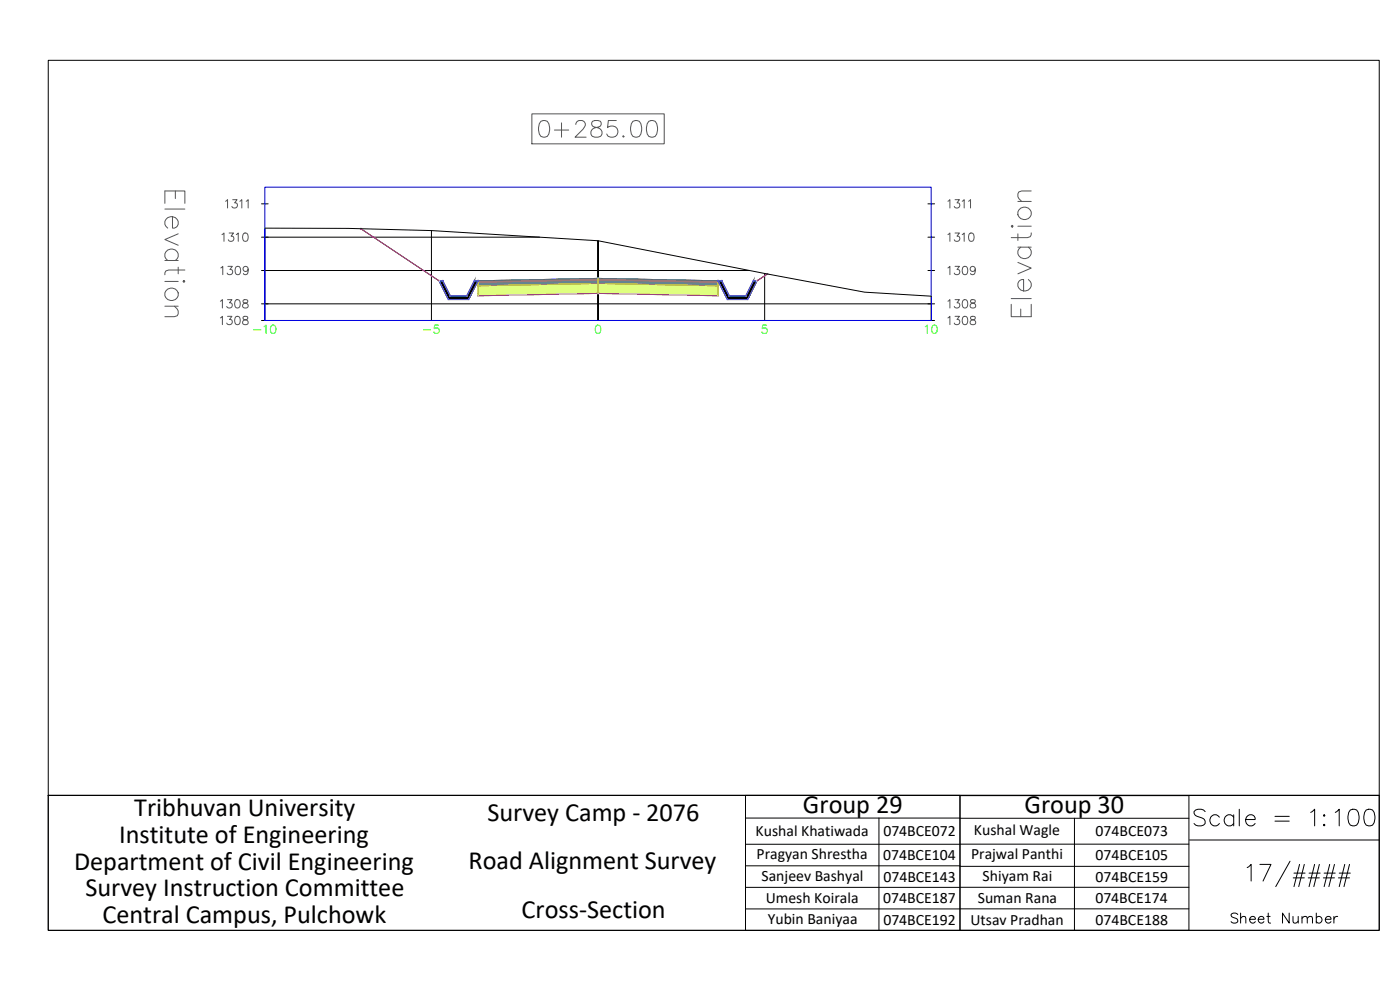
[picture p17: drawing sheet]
<svg xmlns="http://www.w3.org/2000/svg" width="420mm" height="297mm" viewBox="0 0 420 297" stroke-linecap="round" stroke-linejoin="round" font-family="sans-serif">
<defs><g id="words">
<text font-size="8.8" x="357" y="249.1">Scale = 1:100</text>
<g font-size="7.9">
<text x="40.3" y="244.7">Tribhuvan University</text>
<text x="241" y="244">Group 29</text>
<text x="307.5" y="244.1">Group 30</text>
<text x="146.3" y="246.4">Survey Camp - 2076</text>
<text x="35.7" y="252.8">Institute of Engineering</text>
<text x="22.2" y="261">Department of Civil Engineering</text>
<text x="140.6" y="260.7">Road Alignment Survey</text>
<text x="25.6" y="268.9">Survey Instruction Committee</text>
<text x="156.5" y="275.5">Cross-Section</text>
<text x="30.7" y="277.1">Central Campus, Pulchowk</text>
</g>
<text font-size="6.6" x="368.3" y="278.3">Sheet Number</text>
<g font-size="4.7">
<text x="226.8" y="251">Kushal Khatiwada</text>
<text x="265.1" y="250.9">074BCE072</text>
<text x="292.3" y="250.6">Kushal Wagle</text>
<text x="328.8" y="250.9">074BCE073</text>
<text x="227" y="257.7">Pragyan Shrestha</text>
<text x="291.4" y="257.8">Prajwal Panthi</text>
<text x="265" y="258">074BCE104</text>
<text x="328.8" y="258.1">074BCE105</text>
<text x="228.6" y="264.2">Sanjeev Bashyal</text>
<text x="265.1" y="264.5">074BCE143</text>
<text x="294.9" y="264.3">Shiyam Rai</text>
<text x="328.8" y="264.6">074BCE159</text>
<text x="229.8" y="271.1">Umesh Koirala</text>
<text x="265.1" y="271">074BCE187</text>
<text x="293.5" y="271">Suman Rana</text>
<text x="328.7" y="271">074BCE174</text>
<text x="230.4" y="277.1">Yubin Baniyaa</text>
<text x="265.1" y="277.4">074BCE192</text>
<text x="291.3" y="277.5">Utsav Pradhan</text>
<text x="328.8" y="277.4">074BCE188</text>
</g>
</g></defs>
<!-- layer: C-ANNO-VFRM -->
<path d="M76.1 99h2.2M79.2 98l.6-.5v2.5M81.5 97.7a.81 .81 0 0 1 1.2 .3 1.26 1.26 0 0 1-.8 2 1.6 1.6 0 0 1-.4-2.3zM127.1 99h2.1M131.6 97.5h-1.2l-.1 1.1a.88 .88 0 0 1 1.4 0 .88 .88 0 0 1-.2 1.3 .88 .88 0 0 1-1.3-.3M179 97.7a.82 .82 0 0 1 1.2 .3 1.26 1.26 0 0 1-.8 2 1.59 1.59 0 0 1-.4-2.3zM230.1 97.5h-1.2l-.1 1.1a.88 .88 0 0 1 1.3 0 .88 .88 0 0 1-.2 1.3 .88 .88 0 0 1-1.3-.3M277.7 98l.6-.5v2.5M280 97.7a.82 .82 0 0 1 1.1 .3 1.26 1.26 0 0 1-.8 2 1.59 1.59 0 0 1-.3-2.3z" fill="none" stroke="#0f0" stroke-width=".3"/>
<!-- layer: C-ROAD-SCTN-VIEW -->
<g fill="none" stroke="#545454" stroke-width=".3">
<path d="M159.6 34.2h39.7v9h-39.7zM162.3 36.4a1.63 1.63 0 0 1 2.4 .7 4.1 4.1 0 0 1-.5 3.8 1.63 1.63 0 0 1-2.3-.7 4.2 4.2 0 0 1 .4-3.8zM166.4 39h4.3M168.5 36.9v4.3M172.8 37.3a1.26 1.26 0 0 1 1-1.1h.9a1.22 1.22 0 0 1 .7 1.9l-2.8 3.1h3.3M177.8 36.4a1.01 1.01 0 0 0 .5 1.7 2.07 2.07 0 0 1 2.4 2.1l-.3 .5a1.96 1.96 0 0 1-3.1-.5 1.61 1.61 0 0 1 1.5-1.9l.9-.2a1.02 1.02 0 0 0 .5-1.7l-.7-.2zM185 36.2h-2.4l-.3 2.1a1.77 1.77 0 0 1 2.7-.1 1.77 1.77 0 0 1-.3 2.7 1.77 1.77 0 0 1-2.6-.7M190 36.4a1.63 1.63 0 0 1 2.3 .7 4.1 4.1 0 0 1-.4 3.8 1.63 1.63 0 0 1-2.4-.7 4.2 4.2 0 0 1 .5-3.8zM194.7 36.4a1.63 1.63 0 0 1 2.4 .7 4.1 4.1 0 0 1-.5 3.8 1.63 1.63 0 0 1-2.4-.7 4.2 4.2 0 0 1 .5-3.8zM52.6 57.3v2.3M69.8 59.9h1.3l-.7 1a.83 .83 0 0 1 .7 1.3 .83 .83 0 0 1-1.5-.3M187.1 40.7l-.2 .2 .2 .3 .2-.3"/>
<path d="M286.6 59.9h1.3l-.7 1a.83 .83 0 0 1 .6 1.3 .83 .83 0 0 1-1.4-.3M309.5 57.3h-2.9l-.8 .3-.3 .6v.8l1.1 1.4M49.5 61v-3.7h6v3.7M49.5 62.7h6M49.5 78.2h4M50.3 78.2a1.98 1.98 0 0 1 .6-3.5 1.98 1.98 0 0 1 2.6 2.3l-.9 1.2M51.8 65v3.4a1.72 1.72 0 0 0 1.8-1.7 1.72 1.72 0 0 0-1.8-1.7 1.89 1.89 0 0 0-2.2 1.1 1.89 1.89 0 0 0 .7 2.3M53.5 70.2l-4 1.7 4 1.7M66.6 70.4l.6-.5v2.5M67.7 60.4l.6-.5v2.5M68.4 79.9h1.3l-.7 1a.83 .83 0 0 1 .6 1.3 .83 .83 0 0 1-1.4-.3M68.8 69.9h1.3l-.7 1a.83 .83 0 0 1 .6 1.3 .83 .83 0 0 1-1.5-.3"/>
<path d="M70.9 70.4l.6-.5v2.5M72 60.4l.6-.5v2.5M73.2 70a.82 .82 0 0 1 1.2 .4 1.26 1.26 0 0 1-.9 2 1.59 1.59 0 0 1-.3-2.4zM73.9 60.4l.6-.5v2.5M284.5 70.4l.6-.5v2.5M284.5 60.4l.6-.5v2.5M286.6 79.9h1.3l-.7 1a.83 .83 0 0 1 .6 1.3 .83 .83 0 0 1-1.4-.3M286.6 69.9h1.3l-.7 1a.83 .83 0 0 1 .6 1.3 .83 .83 0 0 1-1.4-.3M288.8 70.4l.6-.5v2.5M288.8 60.4l.6-.5v2.5M290.7 60.4l.6-.5v2.5M291 70a.82 .82 0 0 1 1.2 .4 1.26 1.26 0 0 1-.8 2 1.61 1.61 0 0 1-.4-2.4z"/>
<path d="M303.5 67.9l.3-.3 .3 .3-.3 .3zM305.5 78.7l4 1.7-4 1.8M305.5 74.2h4M305.5 70.2v2M305.5 67.9h4M305.5 60.4h4M306.3 74.2a1.98 1.98 0 0 0 .6 3.4 1.98 1.98 0 0 0 2.6-2.3l-.9-1.1M309.5 69.9l-.3 1.1-.9 .3h-4.8M49.5 84.4h4M49.5 91.9h4M52.3 91.9l1.2 1.4v.9l-.3 .5-.9 .3h-2.8M53.5 80.2v2"/>
<path d="M54.9 84.4l.3-.2 .3 .2-.3 .3zM55.5 81h-4.9l-.8 .3-.3 1.1M66.1 95.4l.6-.5v2.5M66.1 90.4l.6-.5v2.5M66.3 80.4l.6-.5v2.5M68.3 94.9h1.3l-.7 1a.83 .83 0 0 1 .6 1.3 .83 .83 0 0 1-1.5-.3M68.3 89.9h1.3l-.7 1a.84 .84 0 0 1 .6 1.3 .84 .84 0 0 1-1.5-.3M70.8 95a.82 .82 0 0 1 1.2 .4 1.26 1.26 0 0 1-.9 2 1.59 1.59 0 0 1-.3-2.4zM70.8 90a.81 .81 0 0 1 1.2 .4 1.26 1.26 0 0 1-.9 2 1.59 1.59 0 0 1-.3-2.4zM70.9 80a.82 .82 0 0 1 1.2 .4 1.26 1.26 0 0 1-.8 2 1.61 1.61 0 0 1-.4-2.4zM73 95a.51 .51 0 0 0 .3 .9 .89 .89 0 0 1 1 .3 .89 .89 0 0 1-.1 1.1l-.8 .1a.72 .72 0 0 1-.6-.8 .72 .72 0 0 1 .7-.6l.5-.1a.5 .5 0 0 0 .2-.9zM73 90a.5 .5 0 0 0 .3 .9 .89 .89 0 0 1 1 .3 .89 .89 0 0 1-.1 1.1l-.8 .1a.72 .72 0 0 1-.6-.8 .72 .72 0 0 1 .7-.6l.5-.1a.49 .49 0 0 0 .2-.9z"/>
<path d="M74.5 80.7a.78 .78 0 0 1-1.1 .7 .78 .78 0 0 1-.3-1.2 .78 .78 0 0 1 1.3 .1 1.73 1.73 0 0 1-.6 2.1l-.6-.1-.2-.2M284.5 95.4l.6-.5v2.5M284.5 90.4l.6-.5v2.5M284.5 80.4l.6-.5v2.5M286.6 94.9h1.3l-.7 1a.83 .83 0 0 1 .6 1.3 .83 .83 0 0 1-1.4-.3M286.6 89.9h1.3l-.7 1a.83 .83 0 0 1 .6 1.3 .83 .83 0 0 1-1.4-.3M289.1 95a.82 .82 0 0 1 1.2 .4 1.26 1.26 0 0 1-.8 2 1.61 1.61 0 0 1-.4-2.4zM289.1 90a.81 .81 0 0 1 1.2 .4 1.26 1.26 0 0 1-.8 2 1.61 1.61 0 0 1-.4-2.4zM289.1 80a.82 .82 0 0 1 1.2 .4 1.26 1.26 0 0 1-.8 2 1.61 1.61 0 0 1-.4-2.4zM291.4 95a.51 .51 0 0 0 .2 .9 .9 .9 0 0 1 1 .3 .9 .9 0 0 1 0 1.1l-.9 .1a.72 .72 0 0 1-.6-.8 .72 .72 0 0 1 .8-.6l.4-.1a.51 .51 0 0 0 .3-.9zM291.4 90a.5 .5 0 0 0 .2 .9 .9 .9 0 0 1 1 .3 .9 .9 0 0 1 0 1.1l-.9 .1a.72 .72 0 0 1-.6-.8 .72 .72 0 0 1 .8-.6l.4-.1a.5 .5 0 0 0 .3-.9zM292.7 80.7a.78 .78 0 0 1-1.1 .7 .78 .78 0 0 1-.3-1.2 .78 .78 0 0 1 1.3 .1 1.73 1.73 0 0 1-.6 2.1l-.6-.1-.1-.2"/>
<path d="M303.5 91.3v3.7h6v-3.7M303.5 89.6h6M306.3 92.7v2.3M308.6 83.9a1.98 1.98 0 0 1-.5 3.4 1.98 1.98 0 0 1-2.6-2.3 1.53 1.53 0 0 1 1.7-1.1v3.4"/>
<circle cx="307.4" cy="64" r="1.98"/>
<circle cx="51.5" cy="88.3" r="1.98"/>
</g>
<path d="M78.5 71.2h83.4M78.5 61.2h2M129.5 69.2v27M278.5 71.2h2M278.5 61.2h2M78.5 96.2h202M78.5 91.2h202M78.5 81.2h146.5M79.5 96.2v-27.7h25l25 .7 50 3 50 9.9 30 5.6 20 1.2v7.3M179.5 96.2v-24v24M229.5 82.1v14.1M278.5 81.2h2" fill="none" stroke="#000" stroke-width=".3"/>
<path d="M79.5 56.2h200v40h-200z" fill="none" stroke="#00f" stroke-width=".3"/>
<g fill="#7f9fff" stroke="#7f9fff" stroke-width=".3">
<path d="M167 83.8l12.5-.3v.3z"/>
<path d="M156 84.3l11-.5h12.5z"/>
<path d="M179.5 83.5l12.5 .3h-12.5z"/>
<path d="M179.5 83.8h12.5l23.5 .5z"/>
<path d="M143.5 84.3h12.5l11-.5zM143.5 84.3h12.5l-12.5 .2z"/>
<path d="M179.5 83.8l23.5 .5h12.5zM203 84.3h12.5v.2z"/>
</g>
<path d="M143.5 84.3l36-.8v.3l-36 .7zM179.5 83.5l36 .8v.2l-36-.7z" fill="none" stroke="#5c73b8" stroke-width=".3"/>
<g fill="#ffdf7f" stroke="#ffdf7f" stroke-width=".3">
<path d="M167 84l12.5-.2v.2z"/>
<path d="M156 84.5l11-.5h12.5z"/>
<path d="M179.5 83.8l12.5 .2h-12.5z"/>
<path d="M179.5 84h12.5l23.5 .5z"/>
<path d="M143.5 84.5h12.5l11-.5zM143.5 84.5h12.5l-12.5 .3z"/>
<path d="M179.5 84l23.5 .5h12.5zM203 84.5h12.5v.3z"/>
</g>
<path d="M143.5 84.5l36-.7v.2l-36 .8zM179.5 83.8l36 .7v.3l-36-.8z" fill="none" stroke="#b8a15c" stroke-width=".3"/>
<g fill="#4a8395" stroke="#4a8395" stroke-width=".3">
<path d="M143.5 84.8l36-.8v.8z"/>
<path d="M143.5 84.8h36v.2z"/>
<path d="M179.5 84l36 .8h-36z"/>
<path d="M179.5 84.8h36v.2z"/>
<path d="M143.5 84.8v.2h36zM143.5 85h36l-36 .8z"/>
<path d="M179.5 84.8v.2h36zM179.5 85h36v.8z"/>
</g>
<path d="M143.5 84.8l36-.8v1l-36 .8zM179.5 84l36 .8v1l-36-.8z" fill="none" stroke="#4a7095" stroke-width=".3"/>
<g fill="#dfff7f" stroke="#dfff7f" stroke-width=".3">
<path d="M143.5 85.8l36-.8v.8z"/>
<path d="M143.5 85.8h36v2.2z"/>
<path d="M179.5 85l36 .8h-36z"/>
<path d="M179.5 85.8h36v2.2z"/>
<path d="M143.5 85.8v2.2h36zM143.5 88h36l-36 .8z"/>
<path d="M179.5 85.8v2.2h36zM179.5 88h36v.8z"/>
</g>
<path d="M143.5 85.8l36-.8v3l-36 .8zM179.5 85l36 .8v3l-36-.8z" fill="none" stroke="#a5dd00" stroke-width=".3"/>
<path d="M179.3 83.3l.4 .4M179.7 83.3l-.4 .4" fill="none" stroke="#0ff" stroke-width=".3"/>
<g fill="none" stroke="#f00" stroke-width=".3">
<circle cx="143.5" cy="84.2" r=".15"/>
<circle cx="215.5" cy="84.2" r=".15"/>
</g>
<g fill="none" stroke="#d0d" stroke-width=".3">
<circle cx="108.3" cy="68.6" r=".15"/>
<circle cx="131.8" cy="84.2" r=".15"/>
<circle cx="132.9" cy="84.2" r=".15"/>
<circle cx="142.4" cy="84.2" r=".15"/>
<circle cx="143.5" cy="84.7" r=".15"/>
<circle cx="143.5" cy="85.8" r=".15"/>
<circle cx="143.5" cy="88.7" r=".15"/>
<circle cx="143.5" cy="84.2" r=".15"/>
<circle cx="179.5" cy="85" r=".15"/>
<circle cx="179.5" cy="84" r=".15"/>
<circle cx="179.5" cy="83.8" r=".15"/>
<circle cx="179.5" cy="88" r=".15"/>
<circle cx="215.5" cy="84.7" r=".15"/>
<circle cx="215.5" cy="85.8" r=".15"/>
<circle cx="215.5" cy="88.7" r=".15"/>
<circle cx="215.5" cy="84.2" r=".15"/>
<circle cx="216.6" cy="84.2" r=".15"/>
<circle cx="226.1" cy="84.2" r=".15"/>
<circle cx="227.2" cy="84.2" r=".15"/>
<circle cx="230.3" cy="82.2" r=".15"/>
</g>
<g fill="none" stroke="#ff7f7f" stroke-width=".3">
<circle cx="143.5" cy="84.5" r=".15"/>
<circle cx="215.5" cy="84.5" r=".15"/>
</g>
<path d="M108.3 68.6l23.4 15.7h1.2l2.2 4.5h5l2.3-4.5a957.5 957.5 0 0 1 74.2 0l2.2 4.5h5.1l2.2-4.5h1.1l3.1-2.1" fill="none" stroke="#7f9fff" stroke-width=".3"/>
<path d="M143.5 84.3l36-.8 36 .8" fill="none" stroke="#396472" stroke-width=".3"/>
<path d="M143.5 84.5l36-.7 36 .7" fill="none" stroke="#95704a" stroke-width=".3"/>
<path d="M143.5 84.8l36-.8 36 .8" fill="none" stroke="#b8735c" stroke-width=".3"/>
<path d="M143.5 85.8l36-.8 36 .8" fill="none" stroke="#b88a5c" stroke-width=".3"/>
<path d="M143.5 88.8l36-.8 36 .8" fill="none" stroke="#ffdf7f" stroke-width=".3"/>
<path d="M108.3 68.6l23.4 15.7 2.8 5.6h6.2l2.8-5.6M143.5 88.8l36-.8 36 .8M230.3 82.2l-3.1 2.1-2.8 5.6h-6.1l-2.8-5.6" fill="none" stroke="#f0f" stroke-width=".3"/>
<path d="M143.5 84.3v4.5M179.5 83.5v4.5M215.5 84.3v4.5" fill="none" stroke="#ff0" stroke-width=".3"/>
<g fill="#000" stroke="#000" stroke-width=".3">
<path d="M131.7 84.3l3.4 4.5-2.2-4.5zM131.7 84.3l3.4 4.5h-1.1z"/>
<path d="M134 88.8l6.7 1.1 .5-1.1zM134 88.8l6.7 1.1h-6.2z"/>
<path d="M142.4 84.3l-1.2 4.5 2.3-4.5zM142.4 84.3l-1.2 4.5h-1.1z"/>
<path d="M215.5 84.3l3.3 4.5-2.2-4.5zM215.5 84.3l3.3 4.5h-1.1z"/>
<path d="M217.7 88.8l6.7 1.1 .6-1.1zM217.7 88.8l6.7 1.1h-6.1z"/>
<path d="M226.1 84.3l-1.1 4.5 2.2-4.5zM226.1 84.3l-1.1 4.5h-1.1z"/>
</g>
<path d="M131.7 84.3h1.2l2.2 4.5h5l2.3-4.5h1.1l-2.8 5.6h-6.2zM215.5 84.3h1.1l2.2 4.5h5.1l2.2-4.5h1.1l-2.8 5.6h-6.1z" fill="none" stroke="#dd6e00" stroke-width=".3"/>
<g fill="none" stroke="#dcdcdc" stroke-width=".3">
<path d="M131.7 84.1l-.1 .2M131.8 84.1l.1 .2M131.9 84.3l-.2 .1M134.5 89.7l-.1 .2M134.6 89.7l.1 .2M134.7 90h-.2M135 88.6v.2M135.1 88.6l.2 .2M135.2 88.8l-.2 .1M140 88.6v.2M140.1 88.6l.2 .2M140.2 88.8l-.2 .1"/>
<path d="M140.6 89.7l-.1 .2M140.7 89.7l.1 .2M140.8 90h-.2M218.2 89.7l-.1 .2M218.3 89.7l.1 .2M218.4 90h-.2M218.8 88.6l-.1 .2M218.9 88.6l.1 .2M219 88.8l-.2 .1M223.8 88.6l-.1 .2M223.9 88.6l.1 .2M224 88.8l-.2 .1"/>
<path d="M224.3 89.7v.2M224.4 89.7l.2 .2M224.5 90h-.2M227.1 84.1v.2M227.2 84.1l.2 .2M227.3 84.3l-.2 .1"/>
</g>
<path d="M131.7 84.3h1.2l2.2 4.5h5l2.3-4.5h1.1l-2.8 5.6h-6.2zM215.5 84.3h1.1l2.2 4.5h5.1l2.2-4.5h1.1l-2.8 5.6h-6.1z" fill="none" stroke="#007fff" stroke-width=".3"/>
<path d="M108.3 68.6l23.4 15.7M230.3 82.2l-3.1 2.1" fill="none" stroke="#ff3f00" stroke-width=".3"/>
<!-- layer: 0 -->
<g fill="none" stroke="#000" stroke-width=".3">
<path d="M14.5 18.1h399.4v220.6h-399.4zM14.5 238.7h399.4v40.4h-399.4zM223.7 238.7h64.4v40.5h-64.4zM288.1 238.7h68.7v40.5h-68.7zM223.7 245.4h64.4M223.7 259.8h64.4M263.8 245.4v33.8M288.1 245.5h68.7M288.1 259.9h68.7M322.5 245.5v33.7M356.8 253.3h-133.1M357 252h56.9"/>
<path d="M378.1 259.4h3.3l-2.3 5M387.2 258.4l-4.3 7.6M390 259.4l-1.7 6.6M391.4 259.4l-1.6 6.6M394.5 259.4l-1.6 6.6M396 259.4l-1.7 6.6M399.1 259.4l-1.7 6.6M400.5 259.4l-1.7 6.6M403.6 259.4l-1.7 6.6M405 259.4l-1.7 6.6M223.7 266.2h64.4M223.7 272.7h64.4"/>
<path d="M288.1 266.2h68.7M288.1 272.7h68.7M374.3 260.3l1.2-.9v5M388.1 263.4h3.3M388.3 262h3.4M392.6 263.4h3.4M392.9 262h3.3M397.2 263.4h3.3M397.4 262h3.3M401.7 263.4h3.3M401.9 262h3.3"/>
</g>
<use href="#words"/>
</svg>
